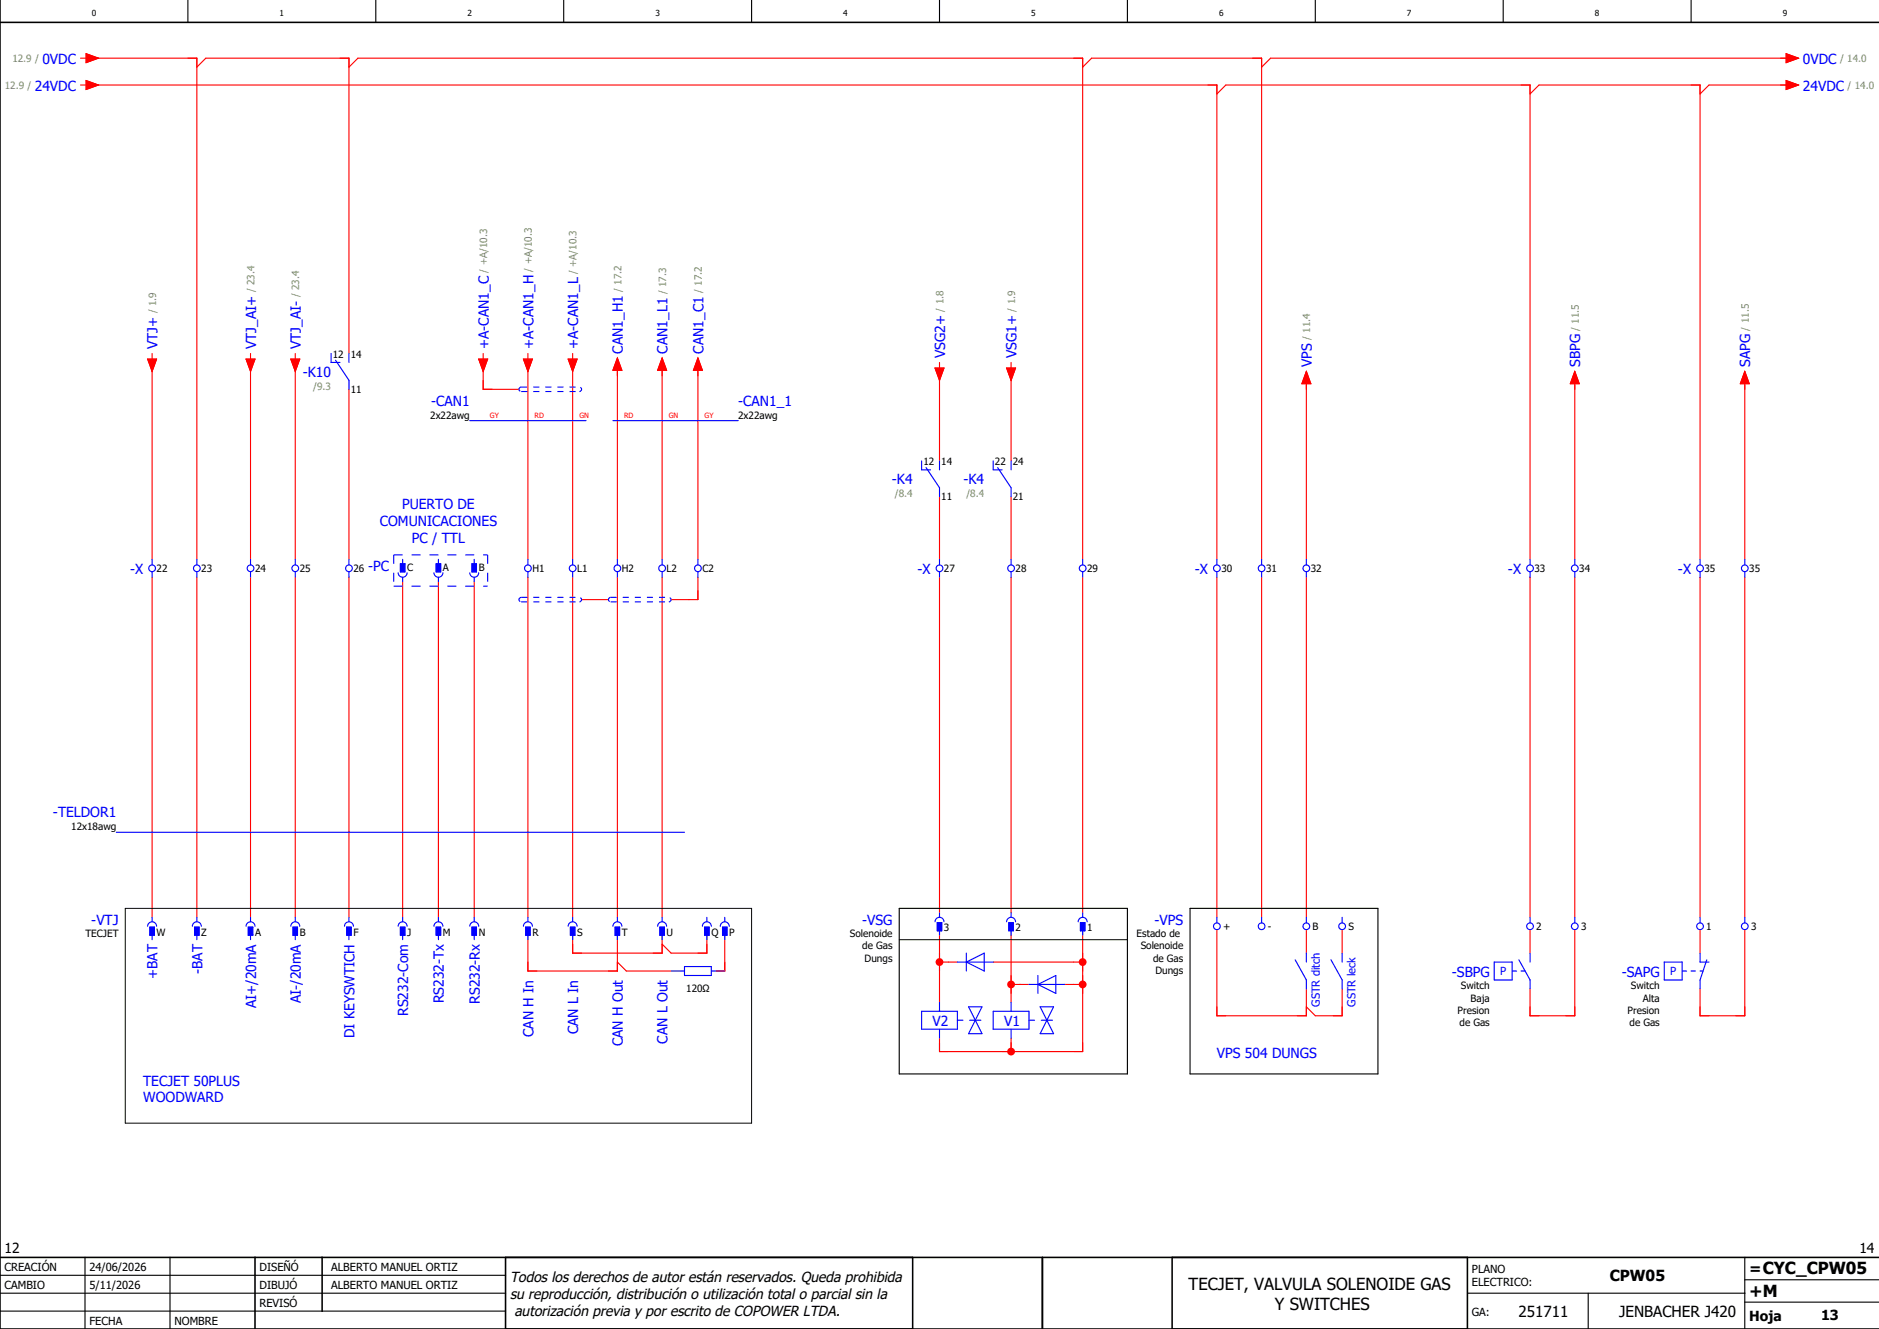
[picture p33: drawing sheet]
<svg xmlns="http://www.w3.org/2000/svg" width="420mm" height="297mm" viewBox="0 0 420 297" stroke-linecap="round" stroke-linejoin="round" font-family="sans-serif">
<defs><g id="words">
<g font-size="3.7">
<text x="265.7" y="288.2">TECJET, VALVULA SOLENOIDE GAS</text>
<text x="285" y="292.7">Y SWITCHES</text>
<text x="391" y="289.8">+M</text>
</g>
<g font-size="3.4">
<text x="359.8" y="286.4">CPW05</text>
<text x="391" y="284.6">=CYC_CPW05</text>
<text x="339.4" y="294.4">251711</text>
<text x="361.9" y="294.4">JENBACHER J420</text>
</g>
<g font-size="3.2">
<text x="114" y="286.5">Todos los derechos de autor están reservados. Queda prohibida</text>
<text x="114" y="290.2">su reproducción, distribución o utilización total o parcial sin la</text>
<text x="115" y="294">autorización previa y por escrito de COPOWER LTDA.</text>
</g>
<g font-size="3.1" fill="#00f">
<text x="9.5" y="14.2">0VDC</text>
<text x="403" y="14.2">0VDC</text>
<text x="7.8" y="20.2">24VDC</text>
<text x="403" y="20.2">24VDC</text>
<text x="35.2" y="78" transform="rotate(-90 35.2 78)">VTJ+</text>
<text x="57.2" y="78" transform="rotate(-90 57.2 78)">VTJ_AI+</text>
<text x="67.2" y="78" transform="rotate(-90 67.2 78)">VTJ_AI-</text>
<text x="109.2" y="78" transform="rotate(-90 109.2 78)">+A-CAN1_C</text>
<text x="119.2" y="78" transform="rotate(-90 119.2 78)">+A-CAN1_H</text>
<text x="129.2" y="78" transform="rotate(-90 129.2 78)">+A-CAN1_L</text>
<text x="139.2" y="79" transform="rotate(-90 139.2 79)">CAN1_H1</text>
<text x="149.2" y="79" transform="rotate(-90 149.2 79)">CAN1_L1</text>
<text x="157.2" y="79" transform="rotate(-90 157.2 79)">CAN1_C1</text>
<text x="211.2" y="80" transform="rotate(-90 211.2 80)">VSG2+</text>
<text x="227.2" y="80" transform="rotate(-90 227.2 80)">VSG1+</text>
<text x="293.2" y="82" transform="rotate(-90 293.2 82)">VPS</text>
<text x="353.2" y="82" transform="rotate(-90 353.2 82)">SBPG</text>
<text x="391.2" y="82" transform="rotate(-90 391.2 82)">SAPG</text>
<text x="67.7" y="84.2">-K10</text>
<text x="96.4" y="90.7">-CAN1</text>
<text x="165" y="90.7">-CAN1_1</text>
<text x="89.9" y="113.9">PUERTO DE</text>
<text x="199.4" y="108.2">-K4</text>
<text x="215.4" y="108.2">-K4</text>
<text x="84.9" y="117.6">COMUNICACIONES</text>
<text x="92.1" y="121.4">PC / TTL</text>
<text x="29.1" y="128.2">-X</text>
<text x="82.3" y="127.6">-PC</text>
<text x="205.1" y="128.2">-X</text>
<text x="267.1" y="128.2">-X</text>
<text x="337.1" y="128.2">-X</text>
<text x="375.1" y="128.2">-X</text>
<text x="11.8" y="182.7">-TELDOR1</text>
<text x="20.4" y="206.6">-VTJ</text>
<text x="192.7" y="206.6">-VSG</text>
<text x="258.1" y="206.6">-VPS</text>
<text x="35.2" y="218.8" transform="rotate(-90 35.2 218.8)">+BAT</text>
<text x="45.2" y="217.6" transform="rotate(-90 45.2 217.6)">-BAT</text>
<text x="324.5" y="218.2">-SBPG</text>
<text x="362.5" y="218.2">-SAPG</text>
<text x="57.2" y="225.3" transform="rotate(-90 57.2 225.3)">AI+/20mA</text>
<text x="67.2" y="224.2" transform="rotate(-90 67.2 224.2)">AI-/20mA</text>
<text x="91.2" y="227" transform="rotate(-90 91.2 227)">RS232-Com</text>
<text x="99.2" y="224.2" transform="rotate(-90 99.2 224.2)">RS232-Tx</text>
<text x="107.2" y="224.3" transform="rotate(-90 107.2 224.3)">RS232-Rx</text>
<text x="79.2" y="232.1" transform="rotate(-90 79.2 232.1)">DI KEYSWTICH</text>
<text x="119.2" y="231.7" transform="rotate(-90 119.2 231.7)">CAN H In</text>
<text x="129.2" y="231.2" transform="rotate(-90 129.2 231.2)">CAN L In</text>
<text x="139.2" y="233.8" transform="rotate(-90 139.2 233.8)">CAN H Out</text>
<text x="149.2" y="233.3" transform="rotate(-90 149.2 233.3)">CAN L Out</text>
<text x="208.5" y="229.2">V2</text>
<text x="224.5" y="229.2">V1</text>
<text x="272" y="236.4">VPS 504 DUNGS</text>
<text x="32" y="242.6">TECJET 50PLUS</text>
<text x="32" y="246.4">WOODWARD</text>
</g>
<g font-size="3.1">
<text x="1" y="280">12</text>
<text x="415.6" y="280">14</text>
<text x="391" y="295.2">Hoja</text>
<text x="407" y="295">13</text>
</g>
<g font-size="2.5" fill="#00f">
<text x="335.3" y="218">P</text>
<text x="373.3" y="218">P</text>
<text x="295" y="225" transform="rotate(-90 295 225)">GSTR ditch</text>
<text x="303" y="225" transform="rotate(-90 303 225)">GSTR leck</text>
</g>
<g font-size="2.5">
<text x="1" y="284">CREACIÓN</text>
<text x="20" y="284">24/06/2026</text>
<text x="58" y="284">DISEÑÓ</text>
<text x="74" y="284">ALBERTO MANUEL ORTIZ</text>
<text x="329" y="284.5">PLANO</text>
<text x="329" y="287.5">ELECTRICO:</text>
<text x="1" y="288">CAMBIO</text>
<text x="20" y="288">5/11/2026</text>
<text x="58" y="292">REVISÓ</text>
<text x="58" y="288">DIBUJÓ</text>
<text x="74" y="288">ALBERTO MANUEL ORTIZ</text>
<text x="329" y="294">GA:</text>
<text x="20" y="296">FECHA</text>
<text x="39" y="296">NOMBRE</text>
</g>
<g font-size="2.2" fill="#7ca552">
<text x="2.8" y="13.9">12.9 /</text>
<text x="411.3" y="13.9">/ 14.0</text>
<text x="1.1" y="19.9">12.9 /</text>
<text x="413" y="19.9">/ 14.0</text>
<text x="56.9" y="65.3" transform="rotate(-90 56.9 65.3)">/ 23.4</text>
<text x="108.9" y="60.9" transform="rotate(-90 108.9 60.9)">/ +A/10.3</text>
<text x="118.9" y="60.7" transform="rotate(-90 118.9 60.7)">/ +A/10.3</text>
<text x="128.9" y="61.2" transform="rotate(-90 128.9 61.2)">/ +A/10.3</text>
<text x="138.9" y="65.3" transform="rotate(-90 138.9 65.3)">/ 17.2</text>
<text x="148.9" y="65.8" transform="rotate(-90 148.9 65.8)">/ 17.3</text>
<text x="156.9" y="65.5" transform="rotate(-90 156.9 65.5)">/ 17.2</text>
<text x="34.9" y="70" transform="rotate(-90 34.9 70)">/ 1.9</text>
<text x="66.9" y="66.4" transform="rotate(-90 66.9 66.4)">/ 23.4</text>
<text x="210.9" y="69.6" transform="rotate(-90 210.9 69.6)">/ 1.8</text>
<text x="226.9" y="69.6" transform="rotate(-90 226.9 69.6)">/ 1.9</text>
<text x="292.9" y="76" transform="rotate(-90 292.9 76)">/ 11.4</text>
<text x="352.9" y="73.9" transform="rotate(-90 352.9 73.9)">/ 11.5</text>
<text x="390.9" y="73.9" transform="rotate(-90 390.9 73.9)">/ 11.5</text>
<text x="70" y="87.1">/9.3</text>
<text x="200" y="111.1">/8.4</text>
<text x="216" y="111.1">/8.4</text>
</g>
<g font-size="2.2">
<text x="74.4" y="79.9">12</text>
<text x="78.4" y="79.9">14</text>
<text x="78.4" y="87.8">11</text>
<text x="96.2" y="93.5">2x22awg</text>
<text x="165" y="93.5">2x22awg</text>
<text x="206.4" y="103.9">12</text>
<text x="210.4" y="103.9">14</text>
<text x="222.4" y="103.9">22</text>
<text x="226.4" y="103.9">24</text>
<text x="210.4" y="111.8">11</text>
<text x="226.4" y="111.8">21</text>
<text x="35" y="127.9">22</text>
<text x="45" y="127.9">23</text>
<text x="57" y="127.9">24</text>
<text x="67" y="127.9">25</text>
<text x="79" y="127.9">26</text>
<text x="91" y="127.7">C</text>
<text x="99" y="127.7">A</text>
<text x="107" y="127.7">B</text>
<text x="119" y="127.9">H1</text>
<text x="129" y="127.9">L1</text>
<text x="139" y="127.9">H2</text>
<text x="149" y="127.9">L2</text>
<text x="157" y="127.9">C2</text>
<text x="211" y="127.9">27</text>
<text x="227" y="127.9">28</text>
<text x="243" y="127.9">29</text>
<text x="273" y="127.9">30</text>
<text x="283" y="127.9">31</text>
<text x="293" y="127.9">32</text>
<text x="343" y="127.9">33</text>
<text x="353" y="127.9">34</text>
<text x="381" y="127.9">35</text>
<text x="391" y="127.9">35</text>
<text x="15.9" y="185.5">12x18awg</text>
<text x="19.1" y="209.5">TECJET</text>
<text x="35" y="209.1">W</text>
<text x="45" y="209.1">Z</text>
<text x="57" y="209.1">A</text>
<text x="67" y="209.1">B</text>
<text x="79" y="209.1">F</text>
<text x="91" y="209.1">J</text>
<text x="99" y="209.1">M</text>
<text x="107" y="209.1">N</text>
<text x="119" y="209.1">R</text>
<text x="129" y="209.1">S</text>
<text x="139" y="209.1">T</text>
<text x="149" y="209.1">U</text>
<text x="159" y="209.1">Q</text>
<text x="163" y="209.1">P</text>
<text x="190" y="209.5">Solenoide</text>
<text x="211" y="208.1">3</text>
<text x="227" y="208.1">2</text>
<text x="243" y="208.1">1</text>
<text x="254.1" y="209.5">Estado de</text>
<text x="273.4" y="207.9">+</text>
<text x="283.4" y="207.9">-</text>
<text x="293.4" y="207.9">B</text>
<text x="301.4" y="207.9">S</text>
<text x="343.4" y="207.9">2</text>
<text x="353.4" y="207.9">3</text>
<text x="381.4" y="207.9">1</text>
<text x="391.4" y="207.9">3</text>
<text x="192.7" y="212.2">de Gas</text>
<text x="193.3" y="214.9">Dungs</text>
<text x="255" y="212.2">Solenoide</text>
<text x="257.7" y="214.9">de Gas</text>
<text x="153.4" y="221.7">120Ω</text>
<text x="258.3" y="217.6">Dungs</text>
<text x="326.6" y="221.1">Switch</text>
<text x="364.6" y="221.1">Switch</text>
<text x="325.8" y="226.5">Presion</text>
<text x="328.7" y="223.8">Baja</text>
<text x="363.8" y="226.5">Presion</text>
<text x="367.2" y="223.8">Alta</text>
<text x="326.2" y="229.2">de Gas</text>
<text x="364.2" y="229.2">de Gas</text>
</g>
<g font-size="1.9">
<text x="20.5" y="3.6">0</text>
<text x="62.5" y="3.6">1</text>
<text x="104.5" y="3.6">2</text>
<text x="146.5" y="3.6">3</text>
<text x="188.5" y="3.6">4</text>
<text x="230.5" y="3.6">5</text>
<text x="272.5" y="3.6">6</text>
<text x="314.5" y="3.6">7</text>
<text x="356.5" y="3.6">8</text>
<text x="398.5" y="3.6">9</text>
</g>
<g font-size="1.6" fill="#f00">
<text x="109.5" y="93.5">GY</text>
<text x="119.5" y="93.5">RD</text>
<text x="129.5" y="93.5">GN</text>
<text x="139.5" y="93.5">RD</text>
<text x="149.5" y="93.5">GN</text>
<text x="157.5" y="93.5">GY</text>
</g>
</g></defs>
<g fill="none" stroke="#000" stroke-width=".25">
<path d="M42 0v5M84 0v5M126 0v5M168 0v5M210 0v5M252 0v5M294 0v5M336 0v5M378 0v5M0 285h113M0 293h113M0 289h113"/>
<path d="M19 281v16M38 281v16M328 289h62M355 289v8M390 291h30M390 281v16M390 286h30"/>
</g>
<path d="M0 5h420M0 0v297h420M0 281h420M57 281v16M72 281v12M113 281v16M204 281v16M233 281v16M262 281v16M328 281v16" fill="none" stroke="#000" stroke-width=".35"/>
<g fill="none" stroke="#f00" stroke-width=".25">
<path d="M20 13h24v112M20 19h252v106M44 15l2-2h32v66M78 15l2-2h162v112M242 15l2-2h38v112M284 13h116M344 19h36v106M382 19h18M272 21l2-2h68v106M34 82v43M56 82v43M66 82v43"/>
<path d="M78 87v38M108 82v5h8M118 82v43M128 82v43M138 83v42M148 83v42M156 83v42M210 84v19M226 84v19M292 86v39M352 86v39M390 86v39"/>
<path d="M210 111v14M226 111v14M34 129v76M44 129v76M56 129v76M66 129v76M78 129v76M90 130v75M98 130v75M106 130v75M118 129v76M128 129v76"/>
<path d="M138 129v76M148 129v76M156 129v5M210 129v75M226 129v75M242 129v75M272 129v76M282 129v76M292 129v76M342 129v76M352 129v76M380 129v76"/>
<path d="M390 129v76M118 209v8h20v-8M128 209v4h20v-4M138 215l2 2h12M158 209v4h-8l-2-2M162 209v8h-2M210 208v16M212 215h2M222 215h18M226 208v16M228 220h2M238 220h2"/>
<path d="M242 208v27h-32v-3M272 207.8v19.2h20v-6M292 207.8v5.2M300 207.8v5.2M342 207.8v5.2M352 207.8v19.2h-10v-6M380 207.8v5.2M390 207.8v19.2h-10v-6M226 232v3M300 221v6h-6"/>
</g>
<circle cx="226" cy="235" r=".87" fill="#f00"/>
<path d="M201 210h51" fill="none" stroke="#000" stroke-width=".22"/>
<path d="M240 220h2M242 218v4" fill="none" stroke="#f00" stroke-width=".25"/>
<circle cx="242" cy="220" r=".88" fill="#f00"/>
<path d="M240 215h2M242 213v4" fill="none" stroke="#f00" stroke-width=".25"/>
<circle cx="242" cy="215" r=".88" fill="#f00"/>
<path d="M226 218v4M226 220h2" fill="none" stroke="#f00" stroke-width=".25"/>
<circle cx="226" cy="220" r=".88" fill="#f00"/>
<path d="M210 213v4M210 215h2" fill="none" stroke="#f00" stroke-width=".25"/>
<circle cx="210" cy="215" r=".88" fill="#f00"/>
<g fill="none" stroke="#f00" stroke-width=".25">
<path d="M18 13h1.2M18 19h1.2M19.2 18l2.8 1-2.8 1zM19.2 12l2.8 1-2.8 1zM280 13h2v2l2-2M340 19h2v2l2-2M378 19h2v2l2-2M398 13h1.2M398 19h1.2M399.2 12l2.8 1-2.8 1zM399.2 18l2.8 1-2.8 1zM34 79v1.3"/>
<path d="M56 79v1.3M66 79v1.3M108 79v1.3M118 79v1.3M128 79v1.3M33 80.3h2l-1 2.7zM55 80.3h2l-1 2.7zM65 80.3h2l-1 2.7zM107 80.3h2l-1 2.7zM108 85v2h2M117 80.3h2l-1 2.7zM127 80.3h2l-1 2.7z"/>
<path d="M138 80l1 2.8h-2zM138 82.8v1.2M148 80l1 2.8h-2zM148 82.8v1.2M156 82.8v1.2M156 80l1 2.8h-2zM209 82.3h2l-1 2.7zM210 81v1.3M225 82.3h2l-1 2.7zM226 81v1.3M292 85.8v1.2M292 83l1 2.8h-2z"/>
<path d="M352 85.8v1.2M352 83l1 2.8h-2zM390 85.8v1.2M390 83l1 2.8h-2zM130 134h6M156 132v2h-6M272 225v2h2M290 227h2v-2l2 2M300 225v2h-2M342 225v2h2M352 225v2h-2M380 225v2h2"/>
<path d="M390 225v2h-2"/>
</g>
<g fill="#00f" stroke="#00f" stroke-width=".22">
<path d="M33.5 207.2h1v1.8h-1z"/>
<path d="M43.5 207.2h1v1.8h-1z"/>
<path d="M55.5 207.2h1v1.8h-1z"/>
<path d="M65.5 207.2h1v1.8h-1z"/>
<path d="M89.5 207.2h1v1.8h-1z"/>
<path d="M97.5 207.2h1v1.8h-1z"/>
<path d="M127.5 207.2h1v1.8h-1z"/>
<path d="M137.5 207.2h1v1.8h-1z"/>
<path d="M117.5 207.2h1v1.8h-1z"/>
<path d="M77.5 207.2h1v1.8h-1z"/>
<path d="M105.5 207.2h1v1.8h-1z"/>
<path d="M147.5 207.2h1v1.8h-1z"/>
<path d="M157.5 207.2h1v1.8h-1z"/>
<path d="M161.5 207.2h1v1.8h-1z"/>
<path d="M209.5 206.2h1v1.8h-1z"/>
<path d="M225.5 206.2h1v1.8h-1z"/>
<path d="M241.5 206.2h1v1.8h-1z"/>
<path d="M89.5 126h1v1.8h-1z"/>
<path d="M97.5 126h1v1.8h-1z"/>
<path d="M105.5 126h1v1.8h-1z"/>
</g>
<g fill="none" stroke="#00f" stroke-width=".25">
<path d="M74 79v2h2M78 79v2M75 80.5l3 4.5v2M105 94h26M137 94h28M206 103v2h2M207 104.5l3 4.5v2M210 103v2M222 103v2h2M223 104.5l3 4.5v2M226 103v2M34 125v1.3"/>
<path d="M34 127.8v1.2M44 125v1.3M44 127.8v1.2M56 125v1.3M56 127.8v1.2M66 125v1.3M66 127.8v1.2M78 125v1.3M78 127.8v1.2M89 128a1 1 0 0 0 1 1 1 1 0 0 0 1-1M89.5 126h1v1.8h-1zM90 125v1"/>
<path d="M90 129v1M97 128a1 1 0 0 0 1 1 1 1 0 0 0 1-1M97.5 126h1v1.8h-1zM98 125v1M98 129v1M105 128a1 1 0 0 0 1 1 1 1 0 0 0 1-1M105.5 126h1v1.8h-1zM106 125v1M106 129v1M118 125v1.3M118 127.8v1.2M128 125v1.3"/>
<path d="M128 127.8v1.2M138 125v1.3M138 127.8v1.2M148 125v1.3M148 127.8v1.2M156 125v1.3M156 127.8v1.2M210 125v1.3M210 127.8v1.2M226 125v1.3M226 127.8v1.2M242 125v1.3"/>
<path d="M242 127.8v1.2M272 125v1.3M272 127.8v1.2M282 125v1.3M282 127.8v1.2M292 125v1.3M292 127.8v1.2M342 125v1.3M342 127.8v1.2M352 125v1.3M352 127.8v1.2M380 125v1.3"/>
<path d="M380 127.8v1.2M390 125v1.3M390 127.8v1.2M26 186h127M33 207a1 1 0 0 1 1-1 1 1 0 0 1 1 1M33.5 207.2h1v1.8h-1zM34 205v1M34 209v1M43 207a1 1 0 0 1 1-1 1 1 0 0 1 1 1M43.5 207.2h1v1.8h-1zM44 205v1M44 209v1"/>
<path d="M55 207a1 1 0 0 1 1-1 1 1 0 0 1 1 1M55.5 207.2h1v1.8h-1zM56 205v1M56 209v1M65 207a1 1 0 0 1 1-1 1 1 0 0 1 1 1M65.5 207.2h1v1.8h-1zM66 205v1M66 209v1M77 207a1 1 0 0 1 1-1 1 1 0 0 1 1 1M77.5 207.2h1v1.8h-1zM78 205v1M78 209v1"/>
<path d="M89 207a1 1 0 0 1 1-1 1 1 0 0 1 1 1M89.5 207.2h1v1.8h-1zM90 205v1M90 209v1M97 207a1 1 0 0 1 1-1 1 1 0 0 1 1 1M97.5 207.2h1v1.8h-1zM98 205v1M98 209v1M105 207a1 1 0 0 1 1-1 1 1 0 0 1 1 1M105.5 207.2h1v1.8h-1zM106 205v1M106 209v1"/>
<path d="M117 207a1 1 0 0 1 1-1 1 1 0 0 1 1 1M117.5 207.2h1v1.8h-1zM118 205v1M118 209v1M127 207a1 1 0 0 1 1-1 1 1 0 0 1 1 1M127.5 207.2h1v1.8h-1zM128 205v1M128 209v1M137 207a1 1 0 0 1 1-1 1 1 0 0 1 1 1M137.5 207.2h1v1.8h-1zM138 205v1M138 209v1"/>
<path d="M147 207a1 1 0 0 1 1-1 1 1 0 0 1 1 1M147.5 207.2h1v1.8h-1zM148 205v1M148 209v1M150 217h3M153 216h6v2h-6zM157 207a1 1 0 0 1 1-1 1 1 0 0 1 1 1M157.5 207.2h1v1.8h-1zM158 205v1M158 209v1M159 217h3M161 207a1 1 0 0 1 1-1 1 1 0 0 1 1 1"/>
<path d="M161.5 207.2h1v1.8h-1zM162 205v1M162 209v1M209 206a1 1 0 0 1 1-1 1 1 0 0 1 1 1M209.5 206.2h1v1.8h-1zM210 204v1M210 208v1M214 215h8M216 213v4M216 215l4-2v4zM225 206a1 1 0 0 1 1-1 1 1 0 0 1 1 1M225.5 206.2h1v1.8h-1z"/>
<path d="M226 204v1M226 208v1M230 220h8M232 218v4M232 220l4-2v4zM241 206a1 1 0 0 1 1-1 1 1 0 0 1 1 1M241.5 206.2h1v1.8h-1zM242 204v1M242 208v1M272 205v1.3M282 205v1.3M289.5 214.5l2.5 4.5v2"/>
<path d="M292 205v1.3M292 213v2M297.5 214.5l2.5 4.5v2M300 205v1.3M300 213v2M334 215h4v4h-4zM338 217h1M339.5 214.5l2.5 4.5v2M340 217h.9M342 205v1.3M342 213v2M352 205v1.3"/>
<path d="M372 215h4v4h-4zM376 217h1M378 217h1M380 217h.7M380 213v2h2M380 205v1.3M381.5 214.5l-1.5 4.5v2M390 205v1.3M206 226h8v4h-8zM210 224v2M210 230v2M214 228h1.2"/>
<path d="M216.5 225h3l-3 6h3zM216.7 228h2.5M222 226h8v4h-8zM226 224v2M226 230v2M230 228h1.3M232.5 225h3l-3 6h3zM232.8 228h2.4"/>
<circle cx="34" cy="127" r=".75"/>
<circle cx="44" cy="127" r=".75"/>
<circle cx="56" cy="127" r=".75"/>
<circle cx="66" cy="127" r=".75"/>
<circle cx="78" cy="127" r=".75"/>
<circle cx="118" cy="127" r=".75"/>
<circle cx="128" cy="127" r=".75"/>
<circle cx="138" cy="127" r=".75"/>
<circle cx="148" cy="127" r=".75"/>
<circle cx="156" cy="127" r=".75"/>
<circle cx="210" cy="127" r=".75"/>
<circle cx="226" cy="127" r=".75"/>
<circle cx="242" cy="127" r=".75"/>
<circle cx="272" cy="127" r=".75"/>
<circle cx="282" cy="127" r=".75"/>
<circle cx="292" cy="127" r=".75"/>
<circle cx="342" cy="127" r=".75"/>
<circle cx="352" cy="127" r=".75"/>
<circle cx="380" cy="127" r=".75"/>
<circle cx="390" cy="127" r=".75"/>
<circle cx="272" cy="207" r=".75"/>
<circle cx="282" cy="207" r=".75"/>
<circle cx="292" cy="207" r=".75"/>
<circle cx="300" cy="207" r=".75"/>
<circle cx="342" cy="207" r=".75"/>
<circle cx="352" cy="207" r=".75"/>
<circle cx="380" cy="207" r=".75"/>
<circle cx="390" cy="207" r=".75"/>
</g>
<path d="M28 203h140v48h-140z" fill="none" stroke="#000" stroke-width=".22"/>
<path d="M201 203h51v37h-51zM266 203h42v37h-42z" fill="none" stroke="#000" stroke-width=".25"/>
<path d="M88 131h21M88 124h21M88 124v7M109 124v7" fill="none" stroke="#00f" stroke-width=".25" stroke-dasharray="2 2" stroke-linecap="butt"/>
<path d="M116.5 87.5h13M116.5 86.5h13M116.5 86.5a.5 .5 0 0 0-.5 .5 .5 .5 0 0 0 .5 .5M129.5 87.5a.5 .5 0 0 0 .5-.5 .5 .5 0 0 0-.5-.5M116.5 134.5h13M116.5 133.5h13M116.5 133.5a.5 .5 0 0 0-.5 .5 .5 .5 0 0 0 .5 .5M129.5 134.5a.5 .5 0 0 0 .5-.5 .5 .5 0 0 0-.5-.5M136.5 134.5h13M136.5 133.5h13M136.5 133.5a.5 .5 0 0 0-.5 .5 .5 .5 0 0 0 .5 .5M149.5 134.5a.5 .5 0 0 0 .5-.5 .5 .5 0 0 0-.5-.5" fill="none" stroke="#00f" stroke-width=".25" stroke-dasharray="1.4 1.4" stroke-linecap="butt"/>
<g fill="#f00" stroke="#f00" stroke-width=".22">
<path d="M19.2 18l2.8 1-2.8 1z"/>
<path d="M19.2 12l2.8 1-2.8 1z"/>
<path d="M399.2 12l2.8 1-2.8 1z"/>
<path d="M399.2 18l2.8 1-2.8 1z"/>
<path d="M33 80.3h2l-1 2.7z"/>
<path d="M55 80.3h2l-1 2.7z"/>
<path d="M65 80.3h2l-1 2.7z"/>
<path d="M117 80.3h2l-1 2.7z"/>
<path d="M127 80.3h2l-1 2.7z"/>
<path d="M138 80l1 2.8h-2z"/>
<path d="M148 80l1 2.8h-2z"/>
<path d="M209 82.3h2l-1 2.7z"/>
<path d="M225 82.3h2l-1 2.7z"/>
<path d="M292 83l1 2.8h-2z"/>
<path d="M352 83l1 2.8h-2z"/>
<path d="M390 83l1 2.8h-2z"/>
<path d="M156 80l1 2.8h-2z"/>
<path d="M107 80.3h2l-1 2.7z"/>
</g>
<use href="#words"/>
</svg>
